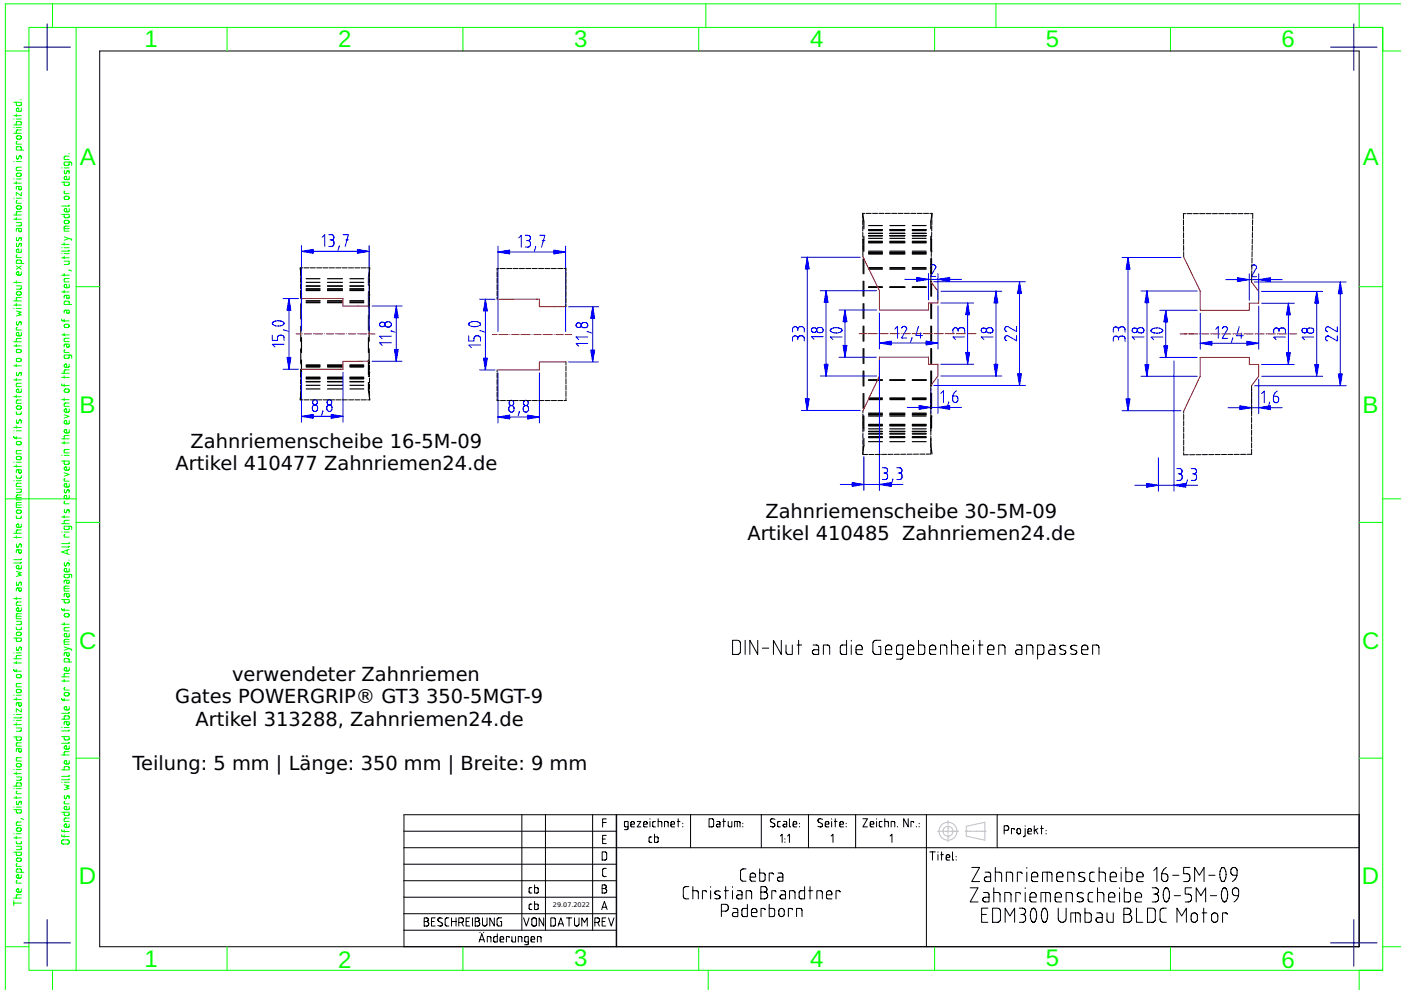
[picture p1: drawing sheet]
<svg xmlns="http://www.w3.org/2000/svg" width="297mm" height="210mm" viewBox="0 0 297 210" stroke-linecap="round" stroke-linejoin="round" font-family="sans-serif">
<defs><g id="words">
<g font-size="5.1" fill="#0f0">
<text x="30.7" y="10.1">1</text>
<text x="71.7" y="10.1">2</text>
<text x="121.7" y="10.1">3</text>
<text x="171.8" y="10.1">4</text>
<text x="221.7" y="10.1">5</text>
<text x="271.7" y="10.1">6</text>
<text x="16.9" y="35">A</text>
<text x="289" y="35">A</text>
<text x="16.9" y="87.5">B</text>
<text x="288.9" y="87.5">B</text>
<text x="16.8" y="137.5">C</text>
<text x="288.8" y="137.5">C</text>
<text x="16.7" y="187.5">D</text>
<text x="288.7" y="187.5">D</text>
<text x="30.7" y="205">1</text>
<text x="71.7" y="205.2">2</text>
<text x="121.7" y="204.8">3</text>
<text x="171.8" y="205">4</text>
<text x="221.7" y="204.8">5</text>
<text x="271.7" y="205.1">6</text>
</g>
<g font-size="4.1">
<text x="40.4" y="95">Zahnriemenscheibe 16-5M-09</text>
<text x="37.2" y="99.7">Artikel 410477 Zahnriemen24.de</text>
<text x="162.3" y="109.9">Zahnriemenscheibe 30-5M-09</text>
<text x="158.5" y="114.6">Artikel 410485 Zahnriemen24.de</text>
<text x="37.2" y="149.1">Gates POWERGRIP® GT3</text>
<text x="49.2" y="144.4">verwendeter Zahnriemen</text>
<text x="90.4" y="149.1">350-5MGT-9</text>
<text x="41.4" y="153.8">Artikel 313288, Zahnriemen24.de</text>
<text x="28.1" y="163.2">Teilung: 5 mm | Länge: 350 mm | Breite: 9 mm</text>
</g>
<text font-size="1.4" x="117.2" y="192.2">29.07.2022</text>
</g></defs>
<g fill="none" stroke="#000" stroke-width=".25">
<path d="M63.6 56.8l.3 2v1.7M64.9 59.9h2.9M64.9 59.1h2.9M69.4 59.9h3.2M69.4 59.1h3.2M74.2 59.9h2.9M74.2 59.1h2.9M78.4 56.8l-.3 2v1.7M183 54.9v3.1M183 59.6v3.2M183.2 50.7h-.2v2.6M184.2 48.7h2.9"/>
<path d="M184.2 49.5h2.9M184.2 47.8h2.9M184.2 48.9h2.9M184.2 49.9h2.9M184.2 50h2.9M184.2 51.3h2.9M184.2 51.2h2.9M184.2 51.4h2.9M184.2 51.5h2.9M184.2 50.5h2.9M184.2 53.5h2.9M184.2 53.7h2.9"/>
<path d="M184.2 53.6h2.9M184.2 53.9h2.9M184.2 53.3h2.9M184.2 57h2.9M184.2 57.1h2.9M184.2 56.7h2.9M188.7 48.7h3.1M188.7 49.5h3.1M188.7 47.8h3.1M188.7 48.9h3.1M188.7 49.9h3.1M188.7 50h3.1"/>
<path d="M188.7 51.3h3.1M188.7 51.2h3.1M188.7 51.4h3.1M188.7 51.5h3.1M188.7 50.5h3.1M188.7 53.5h3.1M188.7 53.7h3.1M188.7 53.6h3.1M188.7 53.9h3.1M188.7 53.3h3.1M188.7 57h3.1M188.7 57.1h3.1"/>
<path d="M188.7 56.7h3.1M193.4 48.7h3M193.4 49.5h3M193.4 47.8h3M193.4 48.9h3M193.4 49.9h3M193.4 50h3M193.4 51.3h3M193.4 51.2h3M193.4 51.4h3M193.4 51.5h3M193.4 50.5h3"/>
<path d="M193.4 53.5h3M193.4 53.7h3M193.4 53.6h3M193.4 53.9h3M193.4 53.3h3M193.4 57h3M193.4 57.1h3M193.4 56.7h3M197.4 50.7h.1v2.6M197.5 53.2h.1M197.5 54.9v3.1M197.5 59.6v3.2"/>
<path d="M63.8 78.7v1.1h.1M63.8 64.4v3.2M63.8 69.2v3.2M63.8 74v3.1M63.9 61.8h-.1v1.1M63.9 62.1v3.1M63.9 66.8v3.2M63.9 71.6v3.2M63.9 76.3v3.2M64.9 60.6h2.9M64.9 61.3h2.9M64.9 80h2.9"/>
<path d="M64.9 61.5h2.9M64.9 61.6h2.9M64.9 60.7h2.9M64.9 77.5h2.9M64.9 77.8h2.9M64.9 77.4h2.9M64.9 64.1h2.9M64.9 63.8h2.9M64.9 64.2h2.9M69.4 60.6h3.2M69.4 61.3h3.2M69.4 80h3.2"/>
<path d="M69.4 61.5h3.2M69.4 61.6h3.2M69.4 60.7h3.2M69.4 77.5h3.2M69.4 77.8h3.2M69.4 77.4h3.2M69.4 64.1h3.2M69.4 63.8h3.2M69.4 64.2h3.2M74.2 60.6h2.9M74.2 61.3h2.9M74.2 80h2.9"/>
<path d="M74.2 61.5h2.9M74.2 61.6h2.9M74.2 60.7h2.9M74.2 77.5h2.9M74.2 77.8h2.9M74.2 77.4h2.9M74.2 64.1h2.9M74.2 63.8h2.9M74.2 64.2h2.9M78.1 61.8h.2v1.1M78.1 62.1v3.1M78.1 66.8v3.2"/>
<path d="M78.1 71.6v3.2M78.1 76.3v3.2M78.3 79h.1M78.3 62.5h.1M78.3 78.7v1.1h-.2M78.3 64.4v3.2M78.3 69.2v3.2M78.3 74v3.1M183 64.4v3.2M183 69.1v3.2M183 73.9v3.2M183 78.7v3.1"/>
<path d="M184.2 60.9h2.9M184.2 60.8h2.9M188.7 60.9h3.1M188.7 60.8h3.1M193.4 60.9h3M193.4 60.8h3M197.5 64.4v3.2M197.5 69.1v3.2M197.5 73.9v3.2M197.5 78.7v3.1M63.9 81.1v1.7l-.3 2M64.9 81.7h2.9"/>
<path d="M64.9 81h2.9M64.9 82.5h2.9M64.9 80.3h2.9M64.9 80.1h2.9M64.9 80.9h2.9M69.4 81.7h3.2M69.4 81h3.2M69.4 82.5h3.2M69.4 80.3h3.2M69.4 80.1h3.2M69.4 80.9h3.2M74.2 81.7h2.9"/>
<path d="M74.2 81h2.9M74.2 82.5h2.9M74.2 80.3h2.9M74.2 80.1h2.9M74.2 80.9h2.9M78.1 81.1v1.7l.3 2M183 88.2v2.5h.2M183 83.4v3.2M184.2 92.8h2.9M184.2 92h2.9M184.2 93.6h2.9M184.2 92.6h2.9"/>
<path d="M184.2 91.5h2.9M184.2 90.2h2.9M184.2 90.3h2.9M184.2 90.1h2.9M184.2 90h2.9M184.2 90.9h2.9M184.2 88h2.9M184.2 87.8h2.9M184.2 87.9h2.9M184.2 87.6h2.9M184.2 88.2h2.9M184.2 84.5h2.9"/>
<path d="M184.2 84.4h2.9M184.2 84.7h2.9M184.2 80.6h2.9M188.7 92.8h3.1M188.7 92h3.1M188.7 93.6h3.1M188.7 92.6h3.1M188.7 91.5h3.1M188.7 90.2h3.1M188.7 90.3h3.1M188.7 90.1h3.1M188.7 90h3.1"/>
<path d="M188.7 90.9h3.1M188.7 88h3.1M188.7 87.8h3.1M188.7 87.9h3.1M188.7 87.6h3.1M188.7 88.2h3.1M188.7 84.5h3.1M188.7 84.4h3.1M188.7 84.7h3.1M188.7 80.6h3.1M193.4 92.8h3M193.4 92h3"/>
<path d="M193.4 93.6h3M193.4 92.6h3M193.4 91.5h3M193.4 90.2h3M193.4 90.3h3M193.4 90.1h3M193.4 90h3M193.4 90.9h3M193.4 88h3M193.4 87.8h3M193.4 87.9h3M193.4 87.6h3"/>
<path d="M193.4 88.2h3M193.4 84.5h3M193.4 84.4h3M193.4 84.7h3M193.4 80.6h3M197.5 83.4v3.2M197.6 88.2l-.1 2.5h-.1"/>
</g>
<g fill="none" stroke="#f00" stroke-width=".21">
<path d="M62.8 70.8h.9M63.9 78.3h8.3M64.1 70.8h.1M64.5 70.8h1.6M66.5 70.8h.1M66.9 70.8h1.5M68.8 70.8h.1M69.2 70.8h1.6M71.1 70.8h.1M71.5 70.8h1.6M72.2 63.3h-8.3M72.7 63.3v1.6h5.6"/>
<path d="M73.5 70.8h.1M73.9 70.8h1.5M75.8 70.8h.1M76.2 70.8h1.6M78.2 70.8h.1M78.3 76.6h-5.6v1.7M78.6 70.8h.9M104.4 70.9h1M105.6 78.4h8.3M105.8 70.9h.1M106.2 70.9h1.5M108.1 70.9h.1"/>
<path d="M108.5 70.9h1.6M110.5 70.9h.1M110.8 70.9h1.6M112.8 70.9h.1M113.2 70.9h1.5M113.9 63.4h-8.3M114.4 63.4v1.6h5.5M115.1 70.9h.1M115.5 70.9h1.6M117.5 70.9h.1M117.9 70.9h1.5M119.8 70.9h.1"/>
<path d="M119.9 76.7h-5.5v1.7M120.2 70.9h1"/>
</g>
<g fill="none" stroke="#0f0" stroke-width=".21">
<path d="M6.1 10.8v189.9M11.1 .8v5h-5v5h-5M11.1 5.8h282.1v194.9M16.1 5.8v199.9M48.1 5.8v5M98.1 5.8v5M148.2 5.8v5M149.7 .8v5M198.2 5.8v5M211.2 .8v5M248.2 5.8v5M288.2 .8v5h5v5h3.9"/>
<path d="M297.1 .8h-296v209.2M2.9 26.5h1.6v-.6l-.2-.1h-.7l-.1 .7M2.9 21.7h1.6v.6l-.2 .1h-.7l-.1-.7M2.9 38.8h1.6M2.9 37.9h.1M2.9 34.3h.1M2.9 28.3h1.6M2.9 27h.1M2.9 25.2h.1M2.9 24.5h1.6M3.5 24.2v.5M3.5 38.5v.5"/>
<path d="M3.5 37.9h1M3.5 34.3h1M3.5 27h1M3.5 25.2h1M3.5 33.6h.1M3.5 33.6l.2 .1 .2-.1M3.6 33l-.1 .6M3.6 36.8l.7-.1 .2 .5-.3 .2h-.5l-.2-.3zM3.6 28.9l.7-.1 .2 .5-.3 .2h-.5l-.2-.3zM3.6 30l-.1 .2v.4h1M3.9 33.6h.1M4 39.5v.7h.5v-.7h-.8l-.2 .2v.5"/>
<path d="M4.4 21.2h.1M4.5 33.2l-.3-.1-.3 .5M4.5 33.2h.1M4.5 33.2l-.1 .5M4.5 35.5h-.8l-.2 .2v.5h1M4.5 31.8l-.1-.7h-.7l-.2 .1v.6h1.6M4.5 27.5l-.9 .1-.1 .7M4.5 22.9v.5l-.2 .2h-.7l-.1-.5 .5-.2v.7M13.1 38.6h1.6l-.1 .6-.2 .1h-.7l-.1-.7M13.1 35.6h.1M13.6 35.6h1.1M13.7 36.7h.1"/>
<path d="M13.7 36.1v.6M14.2 36.3l-.2 .5-.3-.1M14.2 36.3l.2-.2 .2 .2M14.2 36.3h.1M14.6 32.6h.1M14.6 36.3h.1M14.6 36.3v.5M14.7 37.4v.5l-.3 .2-.7-.1v-.5l.4-.1v.7M14.7 34.4l-.2 .6-.7 .1-.2-.2v-.5h1.4l.2 .1v.6M14.7 33.1h-.9l-.2 .3v.4h1.1M2.9 59.9h1.6M2.9 46.5h1.6"/>
<path d="M2.9 45.6h1.6M2.9 42h.1M3.5 47.2h1l-.1 .7h-.9M3.5 46.1v.6M3.5 59.5v.6M3.5 56.4l1 .7M3.5 42h1M3.5 52.1h.1M3.5 50.9h.1M3.5 52.1l.2 .2 .2-.1M3.6 51.6l-.1 .5M3.6 50.3l-.1 .6"/>
<path d="M3.6 43.7h.7l.2 .4-.3 .2h-.5l-.2-.2zM3.6 54.1l-.1 .1v.4h1M3.6 42.6l-.1 .1v.4h1M3.9 52.2h.1M4 48.4v.6h.5v-.6h-.8l-.2 .2v.5M4.1 50.5l-.3 .5-.3-.1M4.1 51.7l-.2 .4M4.1 51.7l.2-.1 .2 .1M4.1 51.7h.1M4.1 50.5l.2-.1 .2 .1M4.1 50.5h.1M4.5 51.7h.1"/>
<path d="M4.5 50.5h.1M4.5 51.7l-.1 .6M4.5 50.5l-.1 .5M4.5 57.6v.5l-.2 .2h-.7l-.1-.5 .5-.2v.7M4.5 55.8l-.1-.6-.7-.1-.2 .2v.5h1.6M4.5 52.8v.5l-.2 .2h-.7l-.1-.5 .5-.2v.7M4.5 44.9h-.9l-.1 .7M4.5 40.8v.7l-1-.7v.7M4.5 56.4l-1 .7M13.1 45.5h1.6l-.1 .5-.2 .2-.7-.1-.1-.6M13.1 58.3h1.6M13.1 54.7h1.6"/>
<path d="M13.1 53.8h.1M13.1 52.5h.1M13.1 51.8h1.6M13.6 55.4h1.1l-.1 .6-1 .1M13.6 51.5v.5M13.6 54.3v.5M13.6 58v.5M13.6 53.8h1.1M13.6 52.5h1.1M13.6 50.2l1.5 .5M13.6 48.5h1.1M13.7 46.8l.8-.1 .1 .5-.2 .2h-.6l-.2-.3z"/>
<path d="M13.7 41.7l.8-.1 .1 .5-.2 .2h-.6l-.2-.3zM13.8 40.5l-.2 .2v.4h1.1M14.6 57.3l.6 .2M14.7 59.1h-.9l-.2 .2v.5h1.1M14.7 53.1l-.2 .1h-1.4M14.7 48h-.9l-.2 .2v.8h1.1M14.7 44.2v.5l-.3 .2-.7-.1v-.5l.4-.1v.7M14.7 43.5l-.2 .2h-1.4M14.7 50.6l-1.1 .3M15.1 50.7h.1M15.1 50.7l.1 .2M2.9 77.6h1.6"/>
<path d="M2.9 73.4h1.6M2.9 72.5h1.6M2.9 65.4h.1M2.9 64.7h1.6M2.9 63.8h1.6M3.5 65.9l1 .3-.7 .3 .7 .2-1 .3M3.5 60.6h1l-.1 .7h-.9M3.5 64.3v.6M3.5 73v.5M3.5 77.2v.5M3.5 65.4h1M3.5 79.5h.1"/>
<path d="M3.5 68.7h.1M3.5 79.5l.2 .1 .2-.1M3.6 78.9l-.1 .6M3.6 68.2l-.1 .5M3.6 76.1l.7-.1 .2 .5-.3 .2h-.5l-.2-.3zM3.6 74.2l.7-.1 .2 .5-.3 .2-.5-.1-.2-.2zM3.6 61.9h.7l.2 .4-.3 .2h-.5l-.2-.2zM3.6 69.4l-.1 .2v.4h1M3.9 79.5h.1M4.1 68.3l-.3 .6-.3-.2M4.1 79.1l-.2 .4M4.1 79.1l.2-.1 .2 .1"/>
<path d="M4.1 79.1h.1M4.1 68.3l.2-.1 .2 .2M4.1 68.3h.1M4.5 79.1h.1M4.5 68.4h.1M4.5 79.1l-.1 .6M4.5 68.4l-.1 .5M4.5 71.8h-.9l-.1 .7M4.5 70.5v.5l-.2 .2-.7-.1-.1-.5 .5-.1v.7M4.5 63.1h-.9l-.1 .7M13.1 67.7l.2 .3h1.4M13.1 79.1h1.6"/>
<path d="M13.1 71h1.6M13.1 61.9h1.6M13.6 61.5v.6M13.6 67.7v.5M13.6 70.7v.5M13.6 79.7v.5M13.7 68.8h.8l.1 .4-.2 .2h-.6l-.2-.2zM13.8 74.2l-.2 .1v.4h1.1M14.1 73l.1 .6h.4l.1-.6h-.8l-.3 .1v.5M14.1 65.8l.1 .6h.4l.1-.6h-.8l-.3 .1v.5M14.1 62.6l.1 .6h.4l.1-.6h-.8l-.3 .2v.4M14.7 78.4l-1 .1-.1 .6"/>
<path d="M14.7 77.2v.5l-.3 .2-.7-.1v-.5l.4-.1v.7M14.7 75.3l-.2 .7h-.7l-.2-.2v-.5h1.4l.2 .2v.5M14.7 71.7h-.9l-.2 .3v.4h1.1M14.7 64.6l-.2-.7h-.7l-.2 .1v.6h1.6M14.7 60.3v.5l-.3 .2-.7-.1v-.5l.4-.1v.7M16.2 60.8h4.9M288.2 60.8h4.9M2.9 92.5l.2 .4h1.4M2.9 98.9h1.6M2.9 98h.1M2.9 91.3h.1M2.9 90.6h1.6"/>
<path d="M2.9 84.1h1.6M2.9 80.5h1.6M3.5 87.3v.4l.2 .1h.7l.1-.5M3.5 80.2v.5M3.5 83.7v.6M3.5 90.3v.5M3.5 92.5v.6M3.5 98.5v.6M3.5 98h1M3.5 91.3h1M3.5 89.6h.1M3.6 89l-.1 .6"/>
<path d="M3.6 96.9l.7-.1 .2 .5-.3 .2-.5-.1-.2-.2zM3.6 93.7l.7-.1 .2 .5-.3 .2h-.5l-.2-.3zM3.6 86.2l.7-.1 .2 .4-.3 .3-.5-.1-.2-.2zM4 99.6v.6h.5v-.6h-.8l-.2 .2v.4M4.1 89.2l-.3 .5-.3-.1M4.1 89.2l.2-.2 .2 .2M4.1 89.2h.1M4.5 89.2h.1M4.5 89.2l-.1 .5M4.5 95.5h-.8l-.2 .3v.4h1M4.5 84.8h-.8l-.2 .3v.4h1M4.5 82.5v.5l-.2 .2-.7-.1-.1-.5 .5-.1v.7"/>
<path d="M4.5 81.3h-.8l-.2 .2v.5h1M13.1 97.8h1.6l-.1 .5-.2 .2-.7-.1-.1-.6M13.1 81.4l.2 .4h1.4M13.1 96.6h.1M13.1 93.9h1.6M13.1 93h1.6M13.1 84.7h1.6M13.1 80h1.6M13.6 87.9l1.1 .4-1.1 .3M13.6 81.4v.5M13.6 84.4v.5M13.6 93.6v.5"/>
<path d="M13.6 96.6h1.1M13.7 82.6l.8-.1 .1 .5-.2 .2h-.6l-.2-.3zM14.7 99v.5l-.3 .2-.7-.1v-.5l.4-.1v.7M14.7 95.3h-.9l-.2 .3v.4h1.1M14.7 92.3l-1 .1-.1 .6M14.7 91.1v.5l-.3 .2-.7-.1v-.5l.4-.1v.7M14.7 89.2v.5l-.3 .2-.7-.1v-.5l.4-.1v.7M14.7 86.7v.5l-.3 .2-.7-.1v-.5l.4-.1v.7M14.7 85.4l-.9 .1-.2 .2v.5h1.1M1.1 105.8h15M2.9 114h1.6M2.9 113.1h1.6"/>
<path d="M2.9 101.9h.1M3.5 109.4v.4l.2 .1h.7l.1-.5M3.5 103.7h1l-.1 .7h-.9M3.5 100.8v.4l.2 .2 .7-.1 .1-.5M3.5 113.6v.5M3.5 107.1h1M3.5 105.5h1M3.5 101.9h1M3.5 115.9h.1M3.5 115.9l.2 .1 .2-.1M3.6 115.3l-.1 .6M3.6 108.2h.7l.2 .4-.3 .2h-.5l-.2-.2z"/>
<path d="M3.9 115.9h.1M4 116.6v.6h.5v-.6h-.8l-.2 .1v.5M4.5 115.5l-.3-.1-.3 .5M4.5 115.5h.1M4.5 115.5l-.1 .5M4.5 119.9v.5l-.2 .2-.7-.1-.1-.5 .5-.1v.7M4.5 119.2l-.1 .2h-1.5M4.5 118.5l-.1 .2h-1.5M4.5 112.4h-.9l-.1 .7M4.5 111.1v.5l-.2 .2-.7-.1-.1-.5 .5-.1v.7M4.5 106.5h-.8l-.2 .3v.8h1M4.5 104.9h-.8l-.2 .3v.8h1"/>
<path d="M4.5 102.4l-.8 .1-.2 .2v.5h1M13.1 112.8h.1M13.1 111h1.6M13.1 109.6h1.6M13.6 100.2l1.1 .4-1.1 .3M13.6 109.3v.5M13.6 112.8h1.1M13.7 119.8h.1M13.7 108.6h.1M13.7 104.3h.1M13.7 104.3l.1 .2 .3-.1M13.7 119.3v.5"/>
<path d="M13.7 108v.6M13.7 103.8v.5M13.8 113.3l-.2 .2v.4h1.1M13.8 106.3l-.2 .1v.4h1.1M13.8 101.5l-.2 .1v.4h1.1M14.1 104.4h.1M14.2 116.6v.8M14.2 119.4l-.2 .6-.3-.2M14.2 103.9l-.1 .5M14.2 119.4l.2-.1 .2 .2M14.2 119.4h.1M14.2 103.9l.2-.1 .2 .2"/>
<path d="M14.2 103.9h.1M14.6 118.8h.1M14.6 108.2l-.3-.2-.3 .7-.3-.1M14.6 119.5h.1M14.6 108.2h.1M14.6 104h.1M14.6 119.5v.5M14.6 108.2v.5M14.6 104v.5M14.7 116.5l-1.6 .5 1.6 .6M14.7 115.8l-.2 .2h-1.4M14.7 115.1l-.2 .2h-1.4"/>
<path d="M14.7 111.6l-.2 .6-.7 .1-.2-.2v-.5h1.4l.2 .2v.5M14.7 110.3l-1 .1-.1 .6M14.7 105v.6l-.3 .1h-.7v-.5l.4-.2v.7M14.7 102.5v.6l-.3 .2-.7-.1v-.5l.4-.2v.8M16.2 110.8h4.9M288.2 110.8h4.9M293.2 105.8h3.9M2.9 135.3h1.6v.5l-.2 .2h-.7l-.1-.7M2.9 139.7h1.6M2.9 138.4h.1M2.9 126.9h1.6M3.5 133v.4l.2 .1h.7l.1-.5"/>
<path d="M3.5 131.7h1l-.1 .7h-.9M3.5 121.2l1 .2-.7 .3 .7 .3-1 .2M3.5 126.6v.5M3.5 138.4h1M3.5 130.7h1M3.5 137.7h.1M3.5 124h.1M3.5 137.7l.2 .2 .2-.1M3.5 124l.2 .1 .2-.1M3.6 137.2l-.1 .5M3.6 123.4l-.1 .6M3.6 134.1h.7l.2 .4-.3 .2h-.5l-.2-.2z"/>
<path d="M3.9 137.8h.1M3.9 124h.1M4 124.7v.6h.5v-.6h-.8l-.2 .1v.5M4.1 137.3l-.2 .5M4.1 123.6l-.2 .4M4.1 137.3l.2-.1 .2 .1M4.1 137.3h.1M4.1 123.5l.2-.1 .2 .2M4.1 123.5h.1M4.5 137.3h.1M4.5 123.6h.1M4.5 137.3l-.1 .6"/>
<path d="M4.5 123.6l-.1 .5M4.5 139h-.9l-.1 .7M4.5 130.1h-.8l-.2 .3v.8h1M4.5 128.9v.5l-.2 .2-.7-.1-.1-.5 .5-.1v.7M4.5 127.6h-.8l-.2 .3v.4h1M13.1 129l.2 .4h1.4M13.1 127.1h1.6l-.1 .6-.2 .1h-.7l-.1-.7M13.1 132.4h1.6M13.6 129v.6M13.6 132v.5M13.6 137.2l1.5 .4M13.6 136.1h1.1"/>
<path d="M13.6 124.8h1.1M13.7 130.2l.8-.1 .1 .5-.2 .2h-.6l-.2-.3zM14.1 138.4l.1 .6h.4l.1-.6h-.8l-.3 .2v.4M14.1 125.9l.1 .6h.4l.1-.6h-.8l-.3 .1v.5M14.1 123l.1 .6h.4l.1-.6h-.8l-.3 .2v.5M14.7 135.6h-.9l-.2 .2v.8h1.1M14.7 134.3v.5l-.3 .2-.7-.1v-.5l.4-.1v.7M14.7 133.1h-.9l-.2 .2v.5h1.1M14.7 124.3h-.9l-.2 .2v.8h1.1M14.7 121.8l-.2 .7h-.7l-.2-.1v-.6h1.4l.2 .2v.5M14.7 120.5v.6l-.3 .2-.7-.1v-.5l.4-.2v.8M14.7 137.5l-1.1 .4"/>
<path d="M15.1 137.7h.1M15.1 137.7l.1 .2M2.9 156.2h1.6v.6l-.2 .2-.7-.1-.1-.7M2.9 141.9l.2 .4h1.4M2.9 153.6h1.6M2.9 152.7h.1M2.9 151.5h.1M2.9 148.3h1.6M2.9 147.4h.1M2.9 140.6h1.6M3.5 154.3h1l-.1 .7h-.9M3.5 140.2v.5"/>
<path d="M3.5 141.9v.6M3.5 147.9v.6M3.5 153.3v.5M3.5 152.7h1M3.5 151.5h1M3.5 147.4h1M3.6 146.3l.7-.1 .2 .5-.3 .2-.5-.1-.2-.2zM3.6 143.1l.7-.1 .2 .5-.3 .2h-.5l-.2-.3zM4 158.7v.6h.5v-.6h-.8l-.2 .2v.5M4 149v.6h.5v-.6h-.8l-.2 .2v.4M4.5 157.5h-.8l-.2 .3v.4h1M4.5 152l-.1 .2h-1.5"/>
<path d="M4.5 150.2v.8l-1-.8v.8M4.5 144.9h-.8l-.2 .3v.4h1M13.1 156.2h1.6l-.1 .5-.2 .2-.7-.1-.1-.6M13.1 152.5h1.6l-.1-.6-.2-.1h-.7l-.1 .7M13.1 148.1l.2 .3h1.4M13.1 154.3h.1M13.1 144.4h1.6M13.1 143.5h1.6M13.6 144v.6M13.6 148.1v.5M13.6 154.3h1.1M13.7 146.9h.8l.1 .4-.2 .2h-.6l-.2-.2z"/>
<path d="M13.8 145.8l-.2 .1v.4h1.1M14.1 153l.1 .6h.4l.1-.6h-.8l-.3 .2v.4M14.7 159.4h-1l-.1 .7M14.7 158.1v.5l-.3 .2h-.7v-.5l.4-.2v.7M14.7 157.4l-.2 .2h-1.4M14.7 154.8l-.2 .2h-1.4M14.7 151.1l-.2 .1h-1.4M14.7 149.8v.5l-.3 .2-.7-.1v-.5l.4-.1v.7M14.7 142.8h-1l-.1 .7M14.7 141.6v.5l-.3 .2-.7-.1v-.5l.4-.1v.7M14.7 140.4l-.2-.7-.7-.1-.2 .2v.6h1.6M2.9 171.7h1.6v.5l-.2 .2-.7-.1-.1-.6"/>
<path d="M2.9 166.7h1.6v-.6l-.2-.1h-.7l-.1 .7M2.9 177.7h1.6M2.9 176.8h.1M2.9 171.1h.1M2.9 169.2h1.6M2.9 167.2h.1M2.9 164h1.6M2.9 163.1h.1M3.5 179.4h1l-.1 .7h-.9M3.5 178.4v.4l.2 .1h.7l.1-.5M3.5 164.7h1l-.1 .7h-.9M3.5 163.7v.5"/>
<path d="M3.5 168.8v.6M3.5 177.3v.5M3.5 176.8h1M3.5 171.1h1M3.5 167.2h1M3.5 163.1h1M3.6 169.9l-.1 .6 .2 .1 .2-.1M3.6 175.6h.7l.2 .4-.3 .2h-.5l-.2-.2zM3.6 162l.7-.1 .2 .5-.3 .2h-.5l-.2-.3zM3.6 167.8l-.1 .1v.4h1M3.9 170.5h.1M4.1 170l-.2 .5"/>
<path d="M4.1 170l.2-.1 .2 .1M4.1 170h.1M4.4 173.6l.7 .2M4.5 170h.1M4.5 170l-.1 .6M4.5 174.3h-.8l-.2 .3v.4h1M4.5 160.6l-.8 .1-.2 .2v.5h1M13.1 177l.2 .4h1.4M13.1 175.9l.2 .4h1.4M13.1 172.2h1.6l-.1 .6-.2 .1h-.7l-.1-.7M13.1 163.2h1.6l-.1-.5-.2-.2-.7 .1-.1 .6M13.1 165.9h.1"/>
<path d="M13.1 160.1h1.6M13.2 178.2l1.3-.1 .2 .2-.1 .4-.3 .3-1-.1-.2-.2zM13.6 166.4l1.1 .3-.7 .2 .7 .3-1.1 .3M13.6 175.9v.6M13.6 177v.5M13.6 165.9h1.1M13.7 169.2h.1M13.7 169.2l.1 .2 .3-.2M13.7 168.7v.5M13.8 169.9l-.2 .1v.4h1.1M14.1 169.2h.1M14.6 168.8l-.3-.1-.2 .5"/>
<path d="M14.6 168.8h.1M14.6 168.8v.6M14.7 174.7v.5l-.3 .2-.7-.1v-.5l.4-.1v.7M14.7 173.5h-.9l-.2 .2v.5h1.1M14.7 171v.5l-.3 .2-.7-.1v-.5l.4-.1v.7M14.7 165.1l-.2 .2h-1.4M14.7 164.4l-.2 .2h-1.4M14.7 161.3v.5l-.3 .2-.7-.1v-.5l.4-.1v.7M16.2 160.7h4.9M288.2 160.7h4.9M2.9 180.7h1.6v.6l-.2 .1h-.7l-.1-.7M2.9 190.9v1.1"/>
<path d="M2.9 191.5h1.6M2.9 190.4h1.6M3.6 182h.7l.2 .4-.3 .2h-.5l-.2-.3zM3.6 186.7l-.1 .1v.5h1M3.6 183.2l-.1 .1v.4h1M4.5 189.7h-.9l-.1 .7M4.5 188.5v.5l-.2 .2-.7-.1-.1-.5 .5-.1v.7M4.5 185.5v.5l-.2 .2-.7-.1-.1-.5 .5-.1v.7M4.5 184.9l-.1-.6-.7-.1-.2 .2v.5h1.6M1.1 200.7h5M6.1 200.7v5h5v4.3M11.1 205.7h282.1"/>
<path d="M48.1 200.7v5M98.1 200.7v5M148.2 200.7v5M150.2 205.7v4.3M198.2 200.7v5M248.2 200.7v5M297.1 200.7h-3.9v5h-5v4.3"/>
</g>
<g fill="none" stroke="#000" stroke-width=".21">
<path d="M21.1 10.8h267.1v189.9h-267.1zM85.6 179.7h45M85.6 176.2h45M110.6 172.7v24.5M115.6 172.7v24.5M125.6 172.7v24.5M127.8 177.9h.5M127.8 174.4h.7M128.5 177.1h-.7v1.8h.7M128.5 173.6h-.7v1.8M130.7 179.7h157.5M133.2 175.3l-.8-.1v-.8l.1-.2h.7v1.4l-.2 .3h-.6"/>
<path d="M133.7 174.7h.8l-.1-.4-.3-.1-.3 .1-.1 .8 .3 .2h.5M135.1 174.2h.8l-.8 1.1h.8M136.5 174.7h.7l-.1-.4-.3-.1-.3 .1v.8l.2 .2h.5M137.8 173.6v.1M137.8 174.2v1.1M138.2 177.4l-.4 .1-.2 .2 .1 .8 .5 .1M138.8 176.9v1.7h.6l.1-.3v-.7l-.7-.2M139 174.2h-.5l-.1 .3v.7l.6 .1M139.5 174.2l.8 .1v1M139.5 173.6v1.7M140.9 175.3v-1.1l.7 .1 .1 1M142.2 174.7h.8l-.1-.4-.3-.1-.3 .1-.1 .8 .3 .2h.5"/>
<path d="M143.6 174.2h.6M143.8 173.6v1.7M144.8 174.6h.1M144.8 175.2v.1M146.4 172.7v7M150.3 173.6h.7l.3 .2v1.2l-.2 .3h-.8zM152 174.2h.5l.2 .3v.8h-.7v-.5l.7-.1M153.2 174.2h.6M153.4 173.6v1.7M154.4 174.2v.9l.3 .2h.5v-1.1M155.7 175.3v-1.1l1.1 .1 .1 1M156.3 174.2v1.1"/>
<path d="M157.5 174.6h.1M157.5 175.2v.1M161.4 172.7v7M164.3 173.7l-.6-.1-.3 .2v.4l.8 .4 .1 .3-.3 .4-.7-.1M165.4 177.3l.4-.4v1.7M165.4 174.2h-.4l-.1 .3v.7l.5 .1M166.1 174.2h.5l.2 .3v.8h-.7v-.5l.7-.1M166.4 177.8v.1M166.4 178.5v.1M167 177.3l.4-.4v1.7M167.4 173.6v1.6l.2 .1M168.2 174.7h.7l-.1-.4-.3-.1-.3 .1v.8l.2 .2h.5"/>
<path d="M169.5 174.6h.1M169.5 175.2v.1M171.4 172.7v7M174.4 173.7l-.6-.1-.3 .2v.4l.8 .4 .1 .3-.3 .4-.7-.1M175 174.7h.7l-.1-.4-.3-.1-.2 .1-.1 .8 .2 .2h.5M176.2 177.3l.4-.4v1.7M176.3 173.6v.1M176.3 174.2v1.1M176.9 174.2h.6M177.1 173.6v1.7M178.1 174.7h.7l-.1-.4-.3-.1-.3 .1v.8l.2 .2h.5M179.4 174.6h.1"/>
<path d="M179.4 175.2v.1M181.4 172.7v7M183 173.6h.9l-.9 1.7h.9M184.5 174.7h.8l-.2-.4-.3-.1-.2 .1-.1 .8 .2 .2h.6M185.8 173.6v.1M185.8 174.2v1.1M187 174.2h-.4l-.2 .3 .1 .7 .5 .1M187.6 174.2l.7 .1 .1 1M187.6 173.6v1.7M188.7 177.3l.4-.4v1.7M188.9 175.3v-1.1l.8 .1v1M190.3 175.2v.1"/>
<path d="M192.6 173.6v1.7l-1-1.7v1.7M193.7 174.4l-.1-.2h-.5v1.1M194.3 175.2v.1M194.9 174.6h.1M194.9 175.2v.1M196.4 172.7v28M211.4 172.7v7M212.9 176l.9-.1 .1-.2-.1-.5-.9-.1v1.7M215 175.9l-.1-.2h-.4v1.1M215.7 175.8l.4-.1 .3 .2v.6l-.3 .3h-.3l-.2-.2zM217.3 175.7v1.5l-.3 .2M217.3 175.1v.1"/>
<path d="M217.9 176.2h.8l-.1-.5h-.3l-.3 .1-.1 .8 .2 .2h.6M219.3 175.1v1.7M219.5 176l.6 .8M220.1 175.7l-.8 .4M220.6 175.7h.6M220.8 175.1v1.7M221.8 176v.1M221.8 176.7v.1M288.2 172.7h-157.5v28M85.6 186.7h45M85.6 183.2h45M85.6 193.7h45"/>
<path d="M85.6 197.2h45M85.6 190.2h45M89.9 194.6h.6l.3 .3-.1 .3-.3 .2 .5 .4-.1 .3-.2 .2h-.7zM89.9 195.4h.5M91.5 195.4h.6M92.3 194.6h-.8v1.7h.8M93.8 194.8l-.6-.2-.3 .2v.4l.8 .5 .1 .3-.3 .3-.7-.1M95.2 194.6l-.6 .1-.2 .3v1.1l.3 .2h.5M95.7 195.4h1M95.7 194.6v1.7M96.7 194.6v1.7M97.3 195.6h.6"/>
<path d="M97.9 195.6l.3-.3v-.5l-.3-.2h-.6v1.7M97.9 195.6l.3 .7M98.8 195.4h.6M99.6 194.6h-.8v1.7h.8M100.2 194.6v1.7M100.8 194.6h.5l.3 .3v.3l-.3 .2 .4 .4v.3l-.3 .2h-.6zM100.8 195.4h.5M101.6 199.7l.6-1.7 .5 1.7M101.7 199.2h.9M101.8 197.7h.1M102.3 194.6v1.4l.5 .3 .4-.3 .1-1.4M102.5 197.7h.1"/>
<path d="M103.3 199.7v-1.1l.7 .1 .1 1M104.8 194.6v1.7l-1-1.7v1.7M105.4 198v1.7h-.6l-.1-.2v-.8l.7-.1M106 199.1h.8l-.1-.4-.3-.1-.3 .1-.1 .8 .2 .2h.6M106.4 194.6h-.7l-.3 .3v1.1l.2 .3h.8v-.9h-.3M108 198.8l-.2-.2h-.4v1.1M108.5 198.6v.9l.3 .2h.5v-1.1M109.9 199.7v-1.1l.7 .1 .1 1M111 194.6l.6 1.7 .6-1.7M112 199.7l-.7-.1-.1-.8 .2-.2h.6v1.4l-.2 .3h-.6M112.6 199.1h.8l-.2-.4-.3-.1-.2 .1-.1 .8 .2 .2h.6M112.8 191.7h-.5l-.1 .3v.7l.6 .2"/>
<path d="M112.9 194.7l.5-.1 .3 .3v1.1l-.2 .3h-.5l-.2-.2zM113.3 191.1v1.8l.7-.1 .1-.2v-.8l-.8-.1M113.9 199.7v-1.1l.8 .1v1M115.3 194.6v1.7l-1-1.7v1.7M116.8 194.6h.7l.2 .3v1.1l-.2 .3h-.7zM118.3 196.3l.6-1.7 .6 1.7M118.5 195.9h.8M120.1 194.6h1.1M120.6 194.6v1.7M121.8 194.6v1.4l.5 .3 .5-.3v-1.4M123.4 196.3v-1.7l.5 1 .6-1v1.7M126.1 195.6h.6"/>
<path d="M126.7 195.6l.4-.3-.1-.5-.2-.2h-.7v1.7M126.7 195.6l.4 .7M127.6 192.9l.5-1.8 .6 1.8M127.7 187.6h.6l.2 .3v.3l-.3 .2 .4 .4v.3l-.3 .2-.6 .1zM127.7 180.6h.7l.2 .3v1.1l-.2 .3-.7 .1zM127.7 188.4h.5M127.7 195.4h.5M127.7 192.4h.9M128.4 194.6h-.7v1.7h.7M128.5 184.1l-.5 .1-.2 .3v1.2l.2 .1 .5 .1M129 194.6l.6 1.7 .6-1.7M146 188h-.5a.58 .58 0 0 0-.6 .6v1.4a.58 .58 0 0 0 .6 .6h.5"/>
<path d="M146.9 188.9h.8l.3 .1 .1 1.6M146.9 188v2.6M149.8 189.1l-.2-.2h-.7v1.7M150.7 188v.1M150.7 188.9v1.7M151.5 190.5h.9M151.7 189.6h.1M151.8 189.6l.8 .4 .1 .3-.3 .2M151.8 188.9l-.2 .4 .1 .3M151.8 188.9h.1M151.8 188.9l.9 .1M152.4 190.5h.1"/>
<path d="M152.9 193.2h.9a.58 .58 0 0 0 .6-.6v-.3a.58 .58 0 0 0-.6-.6h-.9v2.6M153.6 188.9h.8M153.9 188v2.6M155.3 188v.1M155.3 188.9v1.7M155.4 192.6h.8l.2 .4v1.3l-1-.1-.1-.3 .1-.3 1-.1M156.3 188.9h.8l.2 .4v1.3l-1-.1-.1-.3 .1-.4 1-.1M158.2 184.2h-.6a.58 .58 0 0 0-.6 .6v1.5a.58 .58 0 0 0 .6 .5h.6M158.2 190.6v-1.7h.8l.3 .1 .1 1.6M158.5 191.7v2.6h-1l-.2-.3v-1.2l.3-.2h.9M159 186h1.2v-.3a.58 .58 0 0 0-.6-.6 .58 .58 0 0 0-.6 .6l.2 1 1 .1M159.3 193.5h1.2v-.3a.58 .58 0 0 0-.6-.6 .58 .58 0 0 0-.6 .6l.2 1 1 .1"/>
<path d="M161.1 184.2v2.6h.9l.2-.4v-1.1l-.3-.2h-.8M161.3 189.1h.8a.72 .72 0 0 1 .7 .8 .72 .72 0 0 1-.7 .7h-.8v-2.6h.7a.58 .58 0 0 1 .6 .6 .58 .58 0 0 1-.6 .5M162.2 192.9l-.2-.3h-.6v1.7M163.1 191.7v2.6h.9l.2-.3v-1.2l-.3-.2h-.8M164 185.4l-.2-.3h-.7v1.7M164.5 189.1l-.2-.2h-.7v1.7M165 185.1h.7l.3 .4v1.3l-1-.1-.2-.3 .2-.3 1-.1M165.3 192.8a.58 .58 0 0 1 .6-.2 .58 .58 0 0 1 .4 .6v.6a.58 .58 0 0 1-.6 .5 .58 .58 0 0 1-.6-.5v-.7zM165.5 188.9h.8l.2 .4v1.3l-1-.1-.1-.3 .1-.4 1-.1M167.4 190.6v-1.7h.8l.3 .1 .1 1.6M168 192.9l-.2-.3h-.7v1.7M168.9 194.3v-1.7h.8l.3 .2v1.5"/>
<path d="M170.6 188v2.6l-.9-.1-.3-.3 .1-1.1 .3-.2h.8M171.5 188.9h.8M171.7 188v2.6M173.2 190.6v-1.7h.8l.3 .1 .1 1.6M175.2 189.7h1.2v-.3a.58 .58 0 0 0-.6-.5 .58 .58 0 0 0-.6 .5l.2 1.1 1 .1M178.1 189.1l-.2-.2h-.6v1.7M197.1 180.6h1.2M197.7 180.6v1.8M198.9 180.6v.1M198.9 181.2v1.2M199.4 181.2h.6M199.6 180.6v1.8"/>
<path d="M200.6 181.8h.8l-.2-.5-.3-.1-.2 .1-.1 .8 .2 .2 .6 .1M202 180.6v1.6l.1 .2M202.7 181.6v.1M202.7 182.3v.1M85.6 200.7v-28h45v28"/>
</g>
<g fill="none" stroke="#c0c0c0" stroke-width=".21">
<path d="M198.8 176.2h.1M199.1 176.2h.1M199.2 176.2h.4M199.7 176.2h.1M199.9 176.2h.3M200.4 176.2h.1M200.5 176.2h.3M201 176.2h.1M201 177.5h.1M201 175.6h.1M201 174.3h.1M201 174v.2"/>
<path d="M201 174.5v.3M201 175h.1M201 175.1v.3M201 175.8v.3M201 176.4v.3M201 176.9h.1M201 177v.4M201 177.7v.3M201 178.1h.1M201 178.3v.2M201.2 176.2h.3M201.6 176.2h.1"/>
<path d="M201.8 176.2h.3M202.3 176.2h.1M202.4 176.2h.3M202.9 176.2h.1M203.1 176.2h.1M204.6 176.2h.2M204.9 175.2l3.9-.9v3.8l-3.9-.8zM204.9 176.2h.1M205.1 176.2h.3M205.6 176.2h.1M205.7 176.2h.3M206.2 176.2h.1"/>
<path d="M206.4 176.2h.3M206.8 176.2h.1M207 176.2h.3M207.5 176.2h.1M207.6 176.2h.4M208.1 176.2h.1M208.3 176.2h.3M208.7 176.2h.1M208.9 176.2h.2"/>
<circle cx="201" cy="176.2" r="1.04"/>
<circle cx="201" cy="176.2" r="1.9"/>
</g>
<path d="M63.9 53.3h14.4" fill="none" stroke="#00f" stroke-width=".21"/>
<path d="M75.8 52.9l2.5 .4-2.5 .4z" fill="#00f"/>
<path d="M75.8 52.9l2.5 .4-2.5 .4z" fill="#00f" stroke="#00f" stroke-width=".21"/>
<path d="M63.9 53.3l2.5-.4v.8z" fill="#00f"/>
<path d="M63.9 53.3l2.5-.4v.8z" fill="#00f" stroke="#00f" stroke-width=".21"/>
<path d="M63.9 52v18.2M68.3 50.3l.6-.5v2.5M69.7 49.8h.6a.56 .56 0 0 1 .5 .5 .56 .56 0 0 1-.5 .6M70 50.9h.3M70.3 50.9a.56 .56 0 0 1 .5 .5v.3a.56 .56 0 0 1-.5 .6h-.6M71.9 52.1l-.3 1M72.8 49.8h1.1l-.7 2.5M73.3 50.9h.6M78.3 52v18.2M105.6 53.4h14.3" fill="none" stroke="#00f" stroke-width=".21"/>
<path d="M117.4 53l2.5 .4-2.5 .5z" fill="#00f"/>
<path d="M117.4 53l2.5 .4-2.5 .5z" fill="#00f" stroke="#00f" stroke-width=".21"/>
<path d="M105.6 53.4l2.5-.4v.9z" fill="#00f"/>
<path d="M105.6 53.4l2.5-.4v.9z" fill="#00f" stroke="#00f" stroke-width=".21"/>
<path d="M105.6 52.2v18.1M110 50.5l.5-.6v2.5M111.4 49.9h.5a.56 .56 0 0 1 .6 .6 .56 .56 0 0 1-.6 .5M111.6 51h.3M111.9 51a.56 .56 0 0 1 .6 .6v.2a.56 .56 0 0 1-.6 .6h-.5M113.6 52.3l-.3 .9M114.4 49.9h1.1l-.7 2.5M115 51h.5M119.9 52.2v18.1M61.3 63.3v15" fill="none" stroke="#00f" stroke-width=".21"/>
<path d="M60.9 75.8h.8l-.4 2.5z" fill="#00f"/>
<path d="M60.9 75.8h.8l-.4 2.5z" fill="#00f" stroke="#00f" stroke-width=".21"/>
<path d="M61.3 63.3l.4 2.5h-.8z" fill="#00f"/>
<path d="M61.3 63.3l.4 2.5h-.8z" fill="#00f" stroke="#00f" stroke-width=".21"/>
<path d="M57.7 71.1v1.1h1.1v-.6a.56 .56 0 0 1 .6-.5h.3a.56 .56 0 0 1 .5 .5v.6M57.8 68.4a1.66 1.66 0 0 1 2.4 .2l-.1 .2a1.64 1.64 0 0 1-2.4-.3zM60 78.3h3.3M60 63.3h3.3M60.1 70l1 .2M60.1 68.3h.1M60.2 73h-2.5l.6 .6M102.9 63.4v15" fill="none" stroke="#00f" stroke-width=".21"/>
<path d="M102.5 75.9h.8l-.4 2.5z" fill="#00f"/>
<path d="M102.5 75.9h.8l-.4 2.5z" fill="#00f" stroke="#00f" stroke-width=".21"/>
<path d="M102.9 63.4l.4 2.5h-.8z" fill="#00f"/>
<path d="M102.9 63.4l.4 2.5h-.8z" fill="#00f" stroke="#00f" stroke-width=".21"/>
<path d="M84 64.9v11.7M99.4 71.2v1.1h1.1v-.5a.56 .56 0 0 1 .5-.6h.3a.56 .56 0 0 1 .6 .6v.5M99.5 68.5a1.64 1.64 0 0 1 2.4 .2l-.1 .2a1.66 1.66 0 0 1-2.4-.2zM99.5 69h.1M101.7 78.4h3.2M101.7 63.4h3.2M101.7 70.1l1 .3M101.9 73.2h-2.5l.5 .5" fill="none" stroke="#00f" stroke-width=".21"/>
<path d="M112.8 188.2h-.5l-.1 .3v.7l.6 .2M113.3 187.6v1.8l.7-.1 .1-.2v-.8l-.8-.1" fill="none" stroke="#000" stroke-width=".21"/>
<path d="M84 64.9l.4 2.5h-.8z" fill="#00f"/>
<path d="M84 64.9l.4 2.5h-.8z" fill="#00f" stroke="#00f" stroke-width=".21"/>
<path d="M83.6 74.1h.8l-.4 2.5z" fill="#00f"/>
<path d="M83.6 74.1h.8l-.4 2.5z" fill="#00f" stroke="#00f" stroke-width=".21"/>
<g fill="none" stroke="#00f" stroke-width=".21">
<path d="M78.9 64.9h6.4M78.9 76.6h6.4M82.8 70.2l1 .3M83 72.7h-2.5l.5 .5M83 71.3h-2.5l.5 .5M125.7 65v11.7"/>
<circle cx="81.1" cy="68.8" r=".53"/>
<circle cx="82.2" cy="68.8" r=".66"/>
</g>
<path d="M125.7 65l.4 2.5h-.8z" fill="#00f"/>
<path d="M125.7 65l.4 2.5h-.8z" fill="#00f" stroke="#00f" stroke-width=".21"/>
<path d="M125.3 74.2h.8l-.4 2.5z" fill="#00f"/>
<path d="M125.3 74.2h.8l-.4 2.5z" fill="#00f" stroke="#00f" stroke-width=".21"/>
<g fill="none" stroke="#00f" stroke-width=".21">
<path d="M120.5 65h6.4M120.5 76.7h6.4M124.5 70.3l1 .3M124.6 72.8h-2.5l.6 .6M124.6 71.4h-2.5l.6 .6M63.9 88.3h8.8"/>
<circle cx="122.7" cy="68.9" r=".53"/>
<circle cx="123.9" cy="68.9" r=".66"/>
</g>
<g fill="none" stroke="#000" stroke-width=".21">
<path d="M205.7 188.2h1.7l-1.7 3h1.7M206 183.9h1.7l-1.7 3h1.7M208.1 193.9h1M208.5 189.2l.9 .1 .3 .4v1.5l-1.2-.1-.1-.4 .1-.4 1.2-.1M208.9 184.9l.8 .1 .3 .4v1.5l-1.1-.1-.2-.4 .2-.4 1.1-.1M209.4 192.6h-1.3v3h1.3M210.4 192.6h1a.67 .67 0 0 1 .7 .6v1.7a.67 .67 0 0 1-.7 .7h-1zM210.7 189.2h.9l.3 .3 .1 1.7M210.7 188.2v3M211 184.9h1l.3 .2 .1 1.8M211 183.9v3M213 191.2v-2h1l.3 .3 .1 1.7"/>
<path d="M213.1 195.6v-3l1 1.6 1-1.6v3M213.4 186.9v-2h.9l.3 .2 .1 1.8M216.1 192.6h.7a.67 .67 0 0 1 .6 .6 .67 .67 0 0 1-.6 .7M216.4 189.6l-.3-.4h-.7v2M216.4 193.9h.4M216.7 185.2l-.2-.3h-.8v2M216.8 193.9a.67 .67 0 0 1 .6 .7v.3a.67 .67 0 0 1-.6 .7h-.7M217.4 188.2v.2M217.4 189.2v2M217.7 183.9v.2M217.7 184.9v2M218.4 190.2h1.3v-.3a.67 .67 0 0 0-.7-.7 .67 .67 0 0 0-.6 .7l.1 1.2 1.2 .1"/>
<path d="M218.7 185.9h1.3v-.3a.67 .67 0 0 0-.6-.7 .67 .67 0 0 0-.7 .7l.1 1.2 1.2 .1M218.8 192.7a1.98 1.98 0 0 0 .3 2.9l.3-.2M218.8 192.7l.5-.1a2.36 2.36 0 0 1 .1 2.8M218.8 192.7h.1M219.4 195.4h.1M220.7 191.2v-2h1.5l.4 .2 .1 .3v1.5M221 186.9v-2h1.6l.3 .2 .1 .3v1.5M221.1 192.7a1.98 1.98 0 0 0 .3 2.9l.3-.2M221.2 192.7l.4-.1a2.36 2.36 0 0 1 .2 2.8M221.2 192.7h.1M221.7 189.2v2M221.7 195.4h.1"/>
<path d="M222 184.9v2M223.7 190.2h1.3v-.3a.67 .67 0 0 0-.6-.7 .67 .67 0 0 0-.7 .7l.1 1.2 1.2 .1M224 185.9h1.4v-.3a.67 .67 0 0 0-.7-.7 .67 .67 0 0 0-.7 .7l.2 1.2 1.2 .1M224.4 192.6v2.1a.83 .83 0 0 0 .8 .9 .83 .83 0 0 0 .8-.9v-2.1M226 191.2v-2h1l.3 .3 .1 1.7M226.4 186.9v-2h.9l.3 .2 .1 1.8M227 195.6v-2h1.6l.3 .1 .1 .3v1.6M228 193.6v2M228.4 191.1l1 .1M228.7 189.3l-.3 .3v.3l1.2 .7 .1 .3-.3 .3M228.7 189.3h.1M228.7 189.3l1 .1"/>
<path d="M228.7 186.8h1M229 185l-.3 .3 .1 .3 1 .5M229 185h.1M229 185l1 .1M229.4 191.2h.1M229.7 186.8h.1M229.8 186.1h.1M229.8 186.1l.2 .4-.3 .3M230 192.6v3l1.1-.1 .3-.4-.1-1.3-.3-.2h-1M231.7 189.2l-.7 .1-.3 .4 .1 1.3 .3 .2h.6M232 184.9l-.7 .1-.3 .4 .1 1.3 .3 .2h.6M232.5 193.6h.9l.3 .5v1.5l-1.1-.2-.2-.3 .2-.4 1.1-.1"/>
<path d="M232.7 189.2h.9l.4 .3v1.7M232.7 188.2v3M233 184.9h1l.3 .2 .1 1.8M233 183.9v3M234.7 193.6v1.5l.2 .3 .3 .2h.8v-2M235 190.2h1.4v-.3a.67 .67 0 0 0-.7-.7 .67 .67 0 0 0-.7 .7l.2 1.2 1.2 .1M235.4 185.9h1.3v-.3a.67 .67 0 0 0-.7-.7 .67 .67 0 0 0-.6 .7l.1 1.2 1.2 .1M237.4 188.2v.2M237.4 189.2v2M237.7 183.9v.2M237.7 184.9v2M238.3 193.9h.9a.83 .83 0 0 1 .8 .8 .83 .83 0 0 1-.8 .9h-.9v-3h.8a.67 .67 0 0 1 .7 .6 .67 .67 0 0 1-.7 .7"/>
<path d="M238.4 188.2v3h1l.3-.4-.1-1.3-.3-.3h-.9M238.7 183.9v3h1.1l.2-.4v-1.3l-.4-.3h-.9M240.7 190.2h1.3v-.3a.67 .67 0 0 0-.6-.7 .67 .67 0 0 0-.7 .7l.1 1.2 1.2 .1M241 192.6v3h1.3M241 185.9h1.4v-.3a.67 .67 0 0 0-.7-.7 .67 .67 0 0 0-.7 .7l.2 1.2 1.2 .1M243.3 192.6h1a.67 .67 0 0 1 .7 .6v1.7a.67 .67 0 0 1-.7 .7h-1zM244.3 188.2h.7a.67 .67 0 0 1 .6 .7 .67 .67 0 0 1-.6 .7M244.6 184.6l.7-.7v3M244.6 189.6h.4M245 189.6a.67 .67 0 0 1 .6 .6v.4a.67 .67 0 0 1-.6 .6h-.7M247 188.4a1.98 1.98 0 0 0 .3 2.8l.3-.1M247 188.4l.4-.1a2.36 2.36 0 0 1 .2 2.8"/>
<path d="M247 188.4h.1M247.3 183.9l-.5 .4-.4 .6-.1 1.3a.67 .67 0 0 0 .7 .7 .67 .67 0 0 0 .6-.7v-.3a.67 .67 0 0 0-.6-.7h-.7M247.3 192.6h-.7a.67 .67 0 0 0-.6 .6v1.7a.67 .67 0 0 0 .6 .7h.7M247.6 191.1h.1M248.6 185.6h1.4M249 189.9h1.3M249.5 195.6v-3l1 1.6 1-1.6v3M252.3 183.9h-1.3v1.3h.6a.67 .67 0 0 1 .7 .7v.3a.67 .67 0 0 1-.7 .7h-.6M252.6 188.2h-1.3v1.4h.7a.67 .67 0 0 1 .6 .6v.4a.67 .67 0 0 1-.6 .6h-.7M252.7 193.7a.67 .67 0 0 1 .8-.1 .67 .67 0 0 1 .4 .6v.7a.67 .67 0 0 1-.7 .7 .67 .67 0 0 1-.7-.7v-.8zM253.3 186.9v-3l1 1.7 1-1.7v3M253.6 191.2v-3l1 1.7 1-1.7v3"/>
<path d="M254.9 193.6h1M255.2 192.6v3M256.3 185.6h1.3M256.6 189.9h1.4M257.1 193.7a.67 .67 0 0 1 .7-.1 .67 .67 0 0 1 .4 .6v.7a.67 .67 0 0 1-.7 .7 .67 .67 0 0 1-.6-.7v-.8zM258.7 184.7v1.4M259 184.1l-.3 .6M259 184.1l.4-.2a2 2 0 0 1-.1 3l-.3-.2-.3-.6M259 184.1h.1M259.3 188.4a1.98 1.98 0 0 0 .3 2.8l.3-.1M259.3 188.4l.5-.1a2.36 2.36 0 0 1 .1 2.8M259.3 188.4h.1"/>
<path d="M259.9 191.1h.1M260.2 193.9l-.2-.3h-.8v2M262.2 185.6h-.6a.67 .67 0 0 1-.6-.7v-.3a.67 .67 0 0 1 .6-.7 .67 .67 0 0 1 .7 .7l-.1 1.3-.5 .7-.4 .3M262.6 189.9h-.6a.67 .67 0 0 1-.7-.7v-.3a.67 .67 0 0 1 .7-.7 .67 .67 0 0 1 .6 .7l-.1 1.3-.4 .7-.5 .3"/>
</g>
<path d="M72.2 78.3h.5M113.9 78.4h.5" fill="none" stroke="#f00" stroke-width=".21"/>
<path d="M63.9 88.3l2.5-.4v.8z" fill="#00f"/>
<path d="M63.9 88.3l2.5-.4v.8z" fill="#00f" stroke="#00f" stroke-width=".21"/>
<path d="M70.2 87.9l2.5 .4-2.5 .4z" fill="#00f"/>
<path d="M70.2 87.9l2.5 .4-2.5 .4z" fill="#00f" stroke="#00f" stroke-width=".21"/>
<g fill="none" stroke="#00f" stroke-width=".21">
<path d="M63.9 78.9v10.6M72.7 78.9v10.6M68.5 87.1l-.3 1M105.6 88.4h8.8"/>
<circle cx="66.8" cy="86.5" r=".66"/>
<circle cx="66.8" cy="85.3" r=".53"/>
<circle cx="69.8" cy="85.3" r=".53"/>
<circle cx="69.8" cy="86.5" r=".66"/>
</g>
<path d="M105.6 88.4l2.5-.4v.8z" fill="#00f"/>
<path d="M105.6 88.4l2.5-.4v.8z" fill="#00f" stroke="#00f" stroke-width=".21"/>
<path d="M111.9 88l2.5 .4-2.5 .4z" fill="#00f"/>
<path d="M111.9 88l2.5 .4-2.5 .4z" fill="#00f" stroke="#00f" stroke-width=".21"/>
<g fill="none" stroke="#00f" stroke-width=".21">
<path d="M105.6 79.1v10.6M114.4 79.1v10.6M186.5 72.7h12.4M110.1 87.2l-.3 1"/>
<circle cx="108.4" cy="85.5" r=".53"/>
<circle cx="108.4" cy="86.7" r=".66"/>
<circle cx="111.5" cy="85.5" r=".53"/>
<circle cx="111.5" cy="86.7" r=".66"/>
</g>
<g fill="none" stroke="#f00" stroke-width=".21">
<path d="M183 54.4l3.5 7.2v4.1h10.4v-1.5h2v-2.5l-1.5-2M251 54.5l3.5 7.2v4.1h10.4v-1.5h2v-2.5l-1.5-2M72.2 63.3h.5M113.9 63.4h.5M182.2 70.7h1.5M184 70.7h.1M184.4 70.7h1.6M186.4 70.7h.1M186.8 70.7h1.5M188.7 70.7h.1M189.1 70.7h1.6M191 70.7h.1"/>
<path d="M191.4 70.7h1.6M193.4 70.7h.1M193.8 70.7h1.5M195.7 70.7h.1M196.1 70.7h1.6M198.1 70.7h.1M198.5 70.7h1.5M200.4 70.7h.1M200.8 70.7h1.6M202.7 70.7h.1M203.1 70.7h1.6M205.1 70.7h.1"/>
<path d="M205.5 70.7h1.4M250.2 70.8h1.5M252 70.8h.1M252.4 70.8h1.6M254.4 70.8h.1M254.8 70.8h1.5M256.7 70.8h.1M257.1 70.8h1.6M259.1 70.8h.1M259.4 70.8h1.6M261.4 70.8h.1M261.8 70.8h1.5"/>
<path d="M263.7 70.8h.1M264.1 70.8h1.6M266.1 70.8h.1M266.5 70.8h1.5M268.4 70.8h.1M268.8 70.8h1.6M270.8 70.8h.1M271.1 70.8h1.6M273.1 70.8h.1M273.5 70.8h1.4M197.4 81.7l1.5-2v-2.5h-2v-1.5h-10.4v4l-3.5 7.3M265.4 81.8l1.5-2v-2.5h-2v-1.5h-10.4v4l-3.5 7.3"/>
</g>
<g fill="none" stroke="#000" stroke-width=".25">
<path d="M182.9 45.2l.3 1.8v1.5M183.2 50.1v3.2M183.2 54.9v3.1M183.2 59.6v3.2M197.4 50.1v3.2M197.4 54.9v3.1M197.4 59.6v3.2M197.6 45.2l-.2 1.8v1.5M183.2 64.4v3.2M183.2 69.1v3.2M183.2 73.9v3.2M183.2 78.7v3.1"/>
<path d="M197.4 64.4v3.2M197.4 69.1v3.2M197.4 73.9v3.2M197.4 78.7v3.1M183.2 92.9v1.6l-.3 1.7M183.2 83.4v3.2M183.2 88.2v3.2M197.4 92.9v1.6l.2 1.7M197.4 83.4v3.2M197.4 88.2v3.2"/>
</g>
<path d="M186.5 72.7l2.5-.4v.8z" fill="#00f"/>
<path d="M186.5 72.7l2.5-.4v.8z" fill="#00f" stroke="#00f" stroke-width=".21"/>
<path d="M196.4 72.3l2.5 .4-2.5 .4z" fill="#00f"/>
<path d="M196.4 72.3l2.5 .4-2.5 .4z" fill="#00f" stroke="#00f" stroke-width=".21"/>
<path d="M186.5 66.4v7.6M189.7 69.7l.6-.5v2.5M191.1 69.6l.1-.1a.54 .54 0 0 1 .7-.3 .54 .54 0 0 1 .3 .6l-1.1 1.9h1.1M193.4 71.6l-.3 .9M194.7 69.2l-.5 1.9h1.4M195.2 70.6v1.1M198.9 64.9v9.1M254.5 72.8h12.4" fill="none" stroke="#00f" stroke-width=".21"/>
<path d="M254.5 72.8l2.5-.4v.8z" fill="#00f"/>
<path d="M254.5 72.8l2.5-.4v.8z" fill="#00f" stroke="#00f" stroke-width=".21"/>
<path d="M264.4 72.4l2.5 .4-2.5 .4z" fill="#00f"/>
<path d="M264.4 72.4l2.5 .4-2.5 .4z" fill="#00f" stroke="#00f" stroke-width=".21"/>
<path d="M179.2 65.7v10M254.5 66.4v7.6M257.7 69.8l.6-.6v2.5M259.2 69.7v-.2a.54 .54 0 0 1 .7-.2 .54 .54 0 0 1 .3 .6l-1.1 1.8h1.1M261.4 71.6l-.3 1M262.7 69.2l-.5 2h1.4M263.2 70.6v1.1M266.9 64.9v9.1" fill="none" stroke="#00f" stroke-width=".21"/>
<path d="M179.2 65.7l.4 2.5h-.9z" fill="#00f"/>
<path d="M179.2 65.7l.4 2.5h-.9z" fill="#00f" stroke="#00f" stroke-width=".21"/>
<path d="M178.7 73.2h.9l-.4 2.5z" fill="#00f"/>
<path d="M178.7 73.2h.9l-.4 2.5z" fill="#00f" stroke="#00f" stroke-width=".21"/>
<path d="M176.1 69.8a1.66 1.66 0 0 1 2.4 .3l-.1 .2a1.64 1.64 0 0 1-2.4-.3zM177.9 65.7h7.9M177.9 75.7h7.9M178.4 69.8h.1M178.5 71.4h-2.5l.6 .6M247.2 65.8v10" fill="none" stroke="#00f" stroke-width=".21"/>
<path d="M247.2 65.8l.4 2.5h-.9z" fill="#00f"/>
<path d="M247.2 65.8l.4 2.5h-.9z" fill="#00f" stroke="#00f" stroke-width=".21"/>
<path d="M246.7 73.3h.9l-.4 2.5z" fill="#00f"/>
<path d="M246.7 73.3h.9l-.4 2.5z" fill="#00f" stroke="#00f" stroke-width=".21"/>
<path d="M205.2 64.2v13M244.1 69.9a1.66 1.66 0 0 1 2.4 .2l-.1 .2a1.64 1.64 0 0 1-2.4-.2zM245.9 65.8h7.9M245.9 75.8h7.9M246.4 69.8h.1M246.5 71.5h-2.5l.6 .5" fill="none" stroke="#00f" stroke-width=".21"/>
<path d="M205.2 64.2l.4 2.5h-.9z" fill="#00f"/>
<path d="M205.2 64.2l.4 2.5h-.9z" fill="#00f" stroke="#00f" stroke-width=".21"/>
<path d="M204.7 74.7h.9l-.4 2.5z" fill="#00f"/>
<path d="M204.7 74.7h.9l-.4 2.5z" fill="#00f" stroke="#00f" stroke-width=".21"/>
<path d="M199.5 64.2h6.9M199.5 77.2h6.9M203.1 70a.56 .56 0 0 0-.5-.5 .56 .56 0 0 0-.6 .5v.6M203.1 70a.56 .56 0 0 1 .6-.5h.3a.56 .56 0 0 1 .5 .5v.6M203.1 70v.3M204.5 71.4h-2.5l.6 .6M273.2 64.3v13" fill="none" stroke="#00f" stroke-width=".21"/>
<path d="M273.2 64.3l.4 2.5h-.9z" fill="#00f"/>
<path d="M273.2 64.3l.4 2.5h-.9z" fill="#00f" stroke="#00f" stroke-width=".21"/>
<path d="M272.7 74.8h.9l-.4 2.5z" fill="#00f"/>
<path d="M272.7 74.8h.9l-.4 2.5z" fill="#00f" stroke="#00f" stroke-width=".21"/>
<path d="M211.2 61.7v18M267.5 64.3h6.9M267.5 77.3h6.9M271.2 70.1a.56 .56 0 0 0-.6-.6 .56 .56 0 0 0-.6 .6v.5M271.2 70.1a.56 .56 0 0 1 .5-.6h.3a.56 .56 0 0 1 .5 .6v.5M271.2 70.1v.3M272.5 71.5h-2.5l.6 .5" fill="none" stroke="#00f" stroke-width=".21"/>
<path d="M211.2 61.7l.4 2.5h-.9z" fill="#00f"/>
<path d="M211.2 61.7l.4 2.5h-.9z" fill="#00f" stroke="#00f" stroke-width=".21"/>
<path d="M210.7 77.2h.9l-.4 2.5z" fill="#00f"/>
<path d="M210.7 77.2h.9l-.4 2.5z" fill="#00f" stroke="#00f" stroke-width=".21"/>
<g fill="none" stroke="#00f" stroke-width=".21">
<path d="M199.5 61.7h12.9M199.5 79.7h12.9M210.5 71.4h-2.5l.6 .6M279.2 61.8v18"/>
<circle cx="208.6" cy="70" r=".53"/>
<circle cx="209.8" cy="70" r=".66"/>
</g>
<path d="M279.2 61.8l.4 2.5h-.9z" fill="#00f"/>
<path d="M279.2 61.8l.4 2.5h-.9z" fill="#00f" stroke="#00f" stroke-width=".21"/>
<path d="M278.7 77.3h.9l-.4 2.5z" fill="#00f"/>
<path d="M278.7 77.3h.9l-.4 2.5z" fill="#00f" stroke="#00f" stroke-width=".21"/>
<g fill="none" stroke="#00f" stroke-width=".21">
<path d="M175.2 61.6v18.1M267.5 61.8h12.9M267.5 79.8h12.9M278.5 71.5h-2.5l.6 .5"/>
<circle cx="276.6" cy="70.1" r=".53"/>
<circle cx="277.8" cy="70.1" r=".66"/>
</g>
<path d="M175.2 61.6l.4 2.5h-.9z" fill="#00f"/>
<path d="M175.2 61.6l.4 2.5h-.9z" fill="#00f" stroke="#00f" stroke-width=".21"/>
<path d="M174.7 77.2h.9l-.4 2.5z" fill="#00f"/>
<path d="M174.7 77.2h.9l-.4 2.5z" fill="#00f" stroke="#00f" stroke-width=".21"/>
<g fill="none" stroke="#00f" stroke-width=".21">
<path d="M173.9 61.6h11.9M173.9 79.7h11.9M174.5 71.4h-2.5l.6 .5M243.2 61.7v18.1"/>
<circle cx="172.6" cy="70" r=".53"/>
<circle cx="173.8" cy="70" r=".66"/>
</g>
<path d="M243.2 61.7l.4 2.5h-.9z" fill="#00f"/>
<path d="M243.2 61.7l.4 2.5h-.9z" fill="#00f" stroke="#00f" stroke-width=".21"/>
<path d="M242.7 77.3h.9l-.4 2.5z" fill="#00f"/>
<path d="M242.7 77.3h.9l-.4 2.5z" fill="#00f" stroke="#00f" stroke-width=".21"/>
<g fill="none" stroke="#00f" stroke-width=".21">
<path d="M171.2 54.5v32.5M241.9 61.7h11.9M241.9 79.8h11.9M242.5 71.4h-2.5l.6 .6"/>
<circle cx="240.6" cy="70" r=".53"/>
<circle cx="241.8" cy="70" r=".66"/>
</g>
<path d="M171.2 54.5l.4 2.5h-.9z" fill="#00f"/>
<path d="M171.2 54.5l.4 2.5h-.9z" fill="#00f" stroke="#00f" stroke-width=".21"/>
<path d="M170.7 84.5h.9l-.4 2.5z" fill="#00f"/>
<path d="M170.7 84.5h.9l-.4 2.5z" fill="#00f" stroke="#00f" stroke-width=".21"/>
<path d="M169.9 54.5h12.5M239.2 54.6v32.5M169.1 71.8a.56 .56 0 0 0-.5-.6 .56 .56 0 0 0-.6 .6v.5M169.1 71.8a.56 .56 0 0 1 .6-.6h.3a.56 .56 0 0 1 .5 .6v.5M169.1 69.8a.56 .56 0 0 0-.5-.5 .56 .56 0 0 0-.6 .5v.6M169.1 69.8a.56 .56 0 0 1 .6-.5h.3a.56 .56 0 0 1 .5 .5v.6M169.1 69.8v.3M169.1 71.8v.2M169.9 87h12.5" fill="none" stroke="#00f" stroke-width=".21"/>
<path d="M239.2 54.6l.4 2.5h-.9z" fill="#00f"/>
<path d="M239.2 54.6l.4 2.5h-.9z" fill="#00f" stroke="#00f" stroke-width=".21"/>
<path d="M238.7 84.6h.9l-.4 2.5z" fill="#00f"/>
<path d="M238.7 84.6h.9l-.4 2.5z" fill="#00f" stroke="#00f" stroke-width=".21"/>
<path d="M237.9 54.6h12.5M237.1 71.8a.56 .56 0 0 0-.5-.5 .56 .56 0 0 0-.6 .5v.6M237.1 71.8a.56 .56 0 0 1 .6-.5h.3a.56 .56 0 0 1 .5 .5v.6M237.1 69.9a.56 .56 0 0 0-.5-.6 .56 .56 0 0 0-.6 .6v.5M237.1 69.9a.56 .56 0 0 1 .6-.6h.3a.56 .56 0 0 1 .5 .6v.5M237.1 69.9v.2M237.1 71.8v.3M237.9 87.1h12.5M178.2 102.7h13.3" fill="none" stroke="#00f" stroke-width=".21"/>
<path d="M186.5 102.7l2.5-.4v.8z" fill="#00f"/>
<path d="M186.5 102.7l2.5-.4v.8z" fill="#00f" stroke="#00f" stroke-width=".21"/>
<path d="M180.7 102.3l2.5 .4-2.5 .4z" fill="#00f"/>
<path d="M180.7 102.3l2.5 .4-2.5 .4z" fill="#00f" stroke="#00f" stroke-width=".21"/>
<path d="M186.5 76.4v27.6M183.2 96.8v7.2M187.1 99.2h.5a.56 .56 0 0 1 .6 .5 .56 .56 0 0 1-.6 .6M190.1 99.2h.6a.56 .56 0 0 1 .5 .5 .56 .56 0 0 1-.5 .6M187.4 100.3h.2M187.6 100.3a.56 .56 0 0 1 .6 .5v.3a.56 .56 0 0 1-.6 .6h-.5M189.3 101.5l-.3 1M190.4 100.3h.3M190.7 100.3a.56 .56 0 0 1 .5 .5v.3a.56 .56 0 0 1-.5 .6h-.6M240.6 102.9h13.3" fill="none" stroke="#00f" stroke-width=".21"/>
<path d="M248.9 102.9l2.5-.4v.8z" fill="#00f"/>
<path d="M248.9 102.9l2.5-.4v.8z" fill="#00f" stroke="#00f" stroke-width=".21"/>
<path d="M243.1 102.5l2.5 .4-2.5 .4z" fill="#00f"/>
<path d="M243.1 102.5l2.5 .4-2.5 .4z" fill="#00f" stroke="#00f" stroke-width=".21"/>
<path d="M191.9 59.2h12M248.9 76.5v27.6M245.6 97v7.1M249.5 99.4h.6a.56 .56 0 0 1 .5 .5 .56 .56 0 0 1-.5 .6M252.6 99.4h.5a.56 .56 0 0 1 .6 .5 .56 .56 0 0 1-.6 .6M249.8 100.5h.3M250.1 100.5a.56 .56 0 0 1 .5 .5v.3a.56 .56 0 0 1-.5 .6h-.6M251.7 101.7l-.2 1M252.9 100.5h.2M253.1 100.5a.56 .56 0 0 1 .6 .5v.3a.56 .56 0 0 1-.6 .6h-.5" fill="none" stroke="#00f" stroke-width=".21"/>
<path d="M198.9 59.2l2.5-.4v.9z" fill="#00f"/>
<path d="M198.9 59.2l2.5-.4v.9z" fill="#00f" stroke="#00f" stroke-width=".21"/>
<path d="M194.4 58.8l2.5 .4-2.5 .5z" fill="#00f"/>
<path d="M194.4 58.8l2.5 .4-2.5 .5z" fill="#00f" stroke="#00f" stroke-width=".21"/>
<path d="M196.9 58v5.6M197.3 56.5l.1-.1a.56 .56 0 0 1 .5-.3 .56 .56 0 0 1 .5 .4M198.4 56.6h.1M198.4 56.6l-1.1 2h1.1M198.9 58v5.6M259.9 59.3h12" fill="none" stroke="#00f" stroke-width=".21"/>
<path d="M266.9 59.3l2.5-.4v.8z" fill="#00f"/>
<path d="M266.9 59.3l2.5-.4v.8z" fill="#00f" stroke="#00f" stroke-width=".21"/>
<path d="M262.4 58.9l2.5 .4-2.5 .4z" fill="#00f"/>
<path d="M262.4 58.9l2.5 .4-2.5 .4z" fill="#00f" stroke="#00f" stroke-width=".21"/>
<path d="M216.2 59.7v22M264.9 58v5.7M265.3 56.6l.1-.2a.54 .54 0 0 1 .7-.2 .54 .54 0 0 1 .3 .6l-1.1 1.9h1.1M266.9 58v5.7" fill="none" stroke="#00f" stroke-width=".21"/>
<path d="M216.2 59.7l.4 2.5h-.9z" fill="#00f"/>
<path d="M216.2 59.7l.4 2.5h-.9z" fill="#00f" stroke="#00f" stroke-width=".21"/>
<path d="M215.7 79.2h.9l-.4 2.5z" fill="#00f"/>
<path d="M215.7 79.2h.9l-.4 2.5z" fill="#00f" stroke="#00f" stroke-width=".21"/>
<path d="M198 59.7h19.4M284.2 59.8v22M213.4 69.2a.56 .56 0 0 0-.4 .6 .56 .56 0 0 0 .4 .5M213.5 69.2h.1M215.5 71.1v1.2l-2.1-1.1a.56 .56 0 0 0-.4 .5 .56 .56 0 0 0 .4 .5M215.5 69.2v1.1l-2-1.1M198 81.7h19.4" fill="none" stroke="#00f" stroke-width=".21"/>
<path d="M284.2 59.8l.4 2.5h-.9z" fill="#00f"/>
<path d="M284.2 59.8l.4 2.5h-.9z" fill="#00f" stroke="#00f" stroke-width=".21"/>
<path d="M283.7 79.3h.9l-.4 2.5z" fill="#00f"/>
<path d="M283.7 79.3h.9l-.4 2.5z" fill="#00f" stroke="#00f" stroke-width=".21"/>
<path d="M266 59.8h19.4M283.5 71.2v1.1l-2-1.1a.56 .56 0 0 0-.5 .6 .56 .56 0 0 0 .5 .5M283.5 69.3v1.1l-2-1.1a.56 .56 0 0 0-.5 .5 .56 .56 0 0 0 .5 .6M192.4 86.4h11.5M266 81.8h19.4" fill="none" stroke="#00f" stroke-width=".21"/>
<path d="M198.9 86.4l2.5-.4v.8z" fill="#00f"/>
<path d="M198.9 86.4l2.5-.4v.8z" fill="#00f" stroke="#00f" stroke-width=".21"/>
<path d="M194.9 86l2.5 .4-2.5 .4z" fill="#00f"/>
<path d="M194.9 86l2.5 .4-2.5 .4z" fill="#00f" stroke="#00f" stroke-width=".21"/>
<path d="M197.4 82.4v5.2M198.9 80.4v7.2M199.5 83.4l.5-.6v2.5M201.1 85.2l-.2 1M202.8 82.8l-.7 .9-.1 1.1a.56 .56 0 0 0 .5 .5 .56 .56 0 0 0 .6-.5v-.3a.56 .56 0 0 0-.6-.5h-.5M260.4 86.4h11.5" fill="none" stroke="#00f" stroke-width=".21"/>
<path d="M266.9 86.4l2.5-.4v.9z" fill="#00f"/>
<path d="M266.9 86.4l2.5-.4v.9z" fill="#00f" stroke="#00f" stroke-width=".21"/>
<path d="M262.9 86l2.5 .4-2.5 .5z" fill="#00f"/>
<path d="M262.9 86l2.5 .4-2.5 .5z" fill="#00f" stroke="#00f" stroke-width=".21"/>
<path d="M265.4 82.4v5.3M266.9 80.4v7.3M267.5 83.5l.5-.6v2.5M269.2 85.3l-.3 .9M270.8 82.9l-.7 .9-.1 1a.56 .56 0 0 0 .5 .6 .56 .56 0 0 0 .6-.6v-.2a.56 .56 0 0 0-.6-.6h-.5" fill="none" stroke="#00f" stroke-width=".21"/>
<g fill="none" stroke="#000" stroke-width=".21">
<path d="M63.7 57.5v1.1M63.7 58.8v1.1M64.2 56.8h-.5v.4M64.4 56.8h1.1M65.8 56.8h1.1M67.1 56.8h1.1M68.5 56.8h1.1M69.8 56.8h1.1M71.2 56.8h1.1M72.5 56.8h1.1M73.9 56.8h1.1M75.2 56.8h1.1"/>
<path d="M76.6 56.8h1.1M77.9 56.8h.4v.5M78.3 57.6v1.1M78.3 58.9v1.1M105.4 57.6v1.1M105.4 59v1.1M105.8 56.9h-.4v.5M106.1 56.9h1.1M107.4 56.9h1.1M108.8 56.9h1.1M110.1 56.9h1.1M111.5 56.9h1.1"/>
<path d="M112.8 56.9h1.1M114.2 56.9h1.1M115.5 56.9h1.1M116.9 56.9h1.1M118.2 56.9h1.1M119.6 56.9h.4v.6M120 57.7v1.1M120 59.1v1.1M182.9 46.6v1.1M182.9 47.9v1.1M182.9 49.3v1.1M182.9 50.6v1.1"/>
<path d="M182.9 52v1.1M182.9 53.3l.1 1.1M183.4 45.2h-.5v1.1M183.6 45.2h1.1M185 45.2h1.1M186.3 45.2h1.1M187.7 45.2h1.1M189 45.2h1.1M190.4 45.2h1.1M191.7 45.2h1.1M193.1 45.2h1.1M194.4 45.2h1.1"/>
<path d="M195.8 45.2h1.1M197.1 45.2h.5v1.1M197.4 58.7v1M197.4 57.3v1.1M197.4 56v1.1M197.4 54.6v1.1M197.5 53.3l-.1 1.1M197.5 52v1M197.5 50.6v1.1M197.5 49.3v1M197.6 47.9l-.1 1.1M197.6 46.6v1"/>
<path d="M250.9 46.6v1.1M250.9 48v1.1M250.9 49.3v1.1M250.9 50.7v1.1M250.9 52l.1 1.1M251 53.4v1M251.4 45.3h-.5v1.1M251.6 45.3h1.1M253 45.3h1.1M254.3 45.3h1.1M255.7 45.3h1.1M257 45.3h1.1"/>
<path d="M258.4 45.3h1.1M259.7 45.3h1.1M261.1 45.3h1.1M262.4 45.3h1.1M263.8 45.3h1.1M265.1 45.3h.5v1M265.4 58.7v1.1M265.4 57.4v1.1M265.4 56.1v1M265.4 54.7v1.1M265.5 53.4v1M265.5 52v1.1"/>
<path d="M265.5 50.7v1M265.5 49.3v1.1M265.6 48l-.1 1M265.6 46.6v1.1M63.7 60.2v1.1M63.7 61.5v1.1M63.7 62.9v.4M63.7 78.3v.4M63.7 79v1M78.3 60.3v1.1M78.3 61.6v1.1M78.3 63v1.1"/>
<path d="M78.3 64.3v.6M78.3 76.6v.6M78.3 77.4v1.1M78.3 78.8v1.1M105.4 60.3v1.1M105.4 61.7v1M105.4 63v.4M105.4 78.4v.4M105.4 79.1v1.1M120 60.4v1.1M120 61.8v1.1M120 63.1v1.1"/>
<path d="M120 64.5v.5M120 76.7v.6M120 77.6v1.1M120 78.9v1.1M63.7 80.3v1.1M63.7 81.7v1M63.7 83v1.1M63.7 84.4v.4h.5M64.5 84.8h1M65.8 84.8h1.1M67.2 84.8h1M68.5 84.8h1.1"/>
<path d="M69.9 84.8h1M71.2 84.8h1.1M72.6 84.8h1M73.9 84.8h1.1M75.3 84.8h1M76.6 84.8h1.1M78 84.8h.4M78.3 80.1v1.1M78.3 81.5v1.1M78.3 82.8v1.1M78.3 84.2v.6M105.4 80.5v1"/>
<path d="M105.4 81.8v1.1M105.4 83.2v1M105.4 84.5v.4h.4M106.1 84.9h1.1M107.5 84.9h1M108.8 84.9h1.1M110.2 84.9h1M111.5 84.9h1.1M112.9 84.9h1M114.2 84.9h1.1M115.6 84.9h1M116.9 84.9h1.1"/>
<path d="M118.3 84.9h1M119.6 84.9h.4M120 80.3v1.1M120 81.6v1.1M120 83v1.1M120 84.3v.6M183 87.1v.4M183 87.8v1.1M183 89.2v1M183 90.5v1.1M183 91.9v1M183 93.2v1.1"/>
<path d="M183 94.6v1M183 95.9v.5h.9M185.3 96.4h-1.1M186.6 96.3l-1 .1M188 96.3h-1.1M189.3 96.3h-1M190.7 96.3h-1.1M192 96.3h-1M193.4 96.3h-1.1M194.7 96.3h-1M196.1 96.3h-1.1M197.4 81.7v1.1"/>
<path d="M197.4 83.1v1M197.4 84.4v1.1M197.4 85.8v1M197.4 87.1v1.1M197.4 88.5v1M197.4 89.8v1.1M197.4 91.2v1M197.4 92.5v1.1M197.4 93.9v1M197.4 95.2v1.1h-1M251 87.1v.5M251 87.9v1"/>
<path d="M251 89.2v1.1M251 90.6v1M251 91.9v1.1M251 93.3v1M251 94.6v1.1M251 96v.4h1M253.3 96.4h-1.1M254.7 96.4h-1.1M256 96.4h-1.1M257.4 96.4h-1.1M258.7 96.4h-1.1M260.1 96.4h-1.1"/>
<path d="M261.4 96.4h-1.1M262.8 96.3l-1.1 .1M264.1 96.3h-1.1M265.4 81.8v1M265.4 83.1v1.1M265.4 84.5v1M265.4 85.8v1.1M265.4 87.2v1M265.4 88.5v1.1M265.4 89.9v1M265.4 91.2v1.1M265.4 92.6v1"/>
<path d="M265.4 93.9v1.1M265.4 95.3v1h-1M155.3 135.8h1a.67 .67 0 0 1 .7 .6v1.7a.67 .67 0 0 1-.7 .7h-1zM158 135.8v3M160.7 135.8v3l-1.7-3v3M161.7 137.4h1.3M165.7 135.8v3l-1.7-3v3M166.7 136.8v1.6l.1 .2 .4 .2h.8v-2M169 136.8h1M169.3 135.8v3M172.4 136.8h.9l.3 .5v1.5l-1.2-.2-.2-.3 .2-.4 1.2-.1M174.6 138.8v-2h.9l.3 .2 .1 1.8"/>
<path d="M179.5 135.8v3l-1.1-.1-.2-.4v-1.3l.4-.2h.9M180.5 135.8v.1M180.5 136.8v2M181.5 137.8h1.3v-.4a.67 .67 0 0 0-.6-.6 .67 .67 0 0 0-.7 .6l.1 1.2 1.2 .2M186.7 135.8h-1a.67 .67 0 0 0-.6 .6v1.7a.67 .67 0 0 0 .6 .7h1v-1.7h-.5M187.7 137.8h1.4v-.4a.67 .67 0 0 0-.7-.6 .67 .67 0 0 0-.7 .6l.2 1.2 1.2 .2M191.4 138.8l-.9-.1-.4-.2v-1.3l.2-.4h1.1v2.5l-.3 .4-1 .1M192.4 137.8h1.3v-.4a.67 .67 0 0 0-.6-.6 .67 .67 0 0 0-.7 .6l.2 1.2 1.1 .2M194.7 135.8v3l1.1-.1 .3-.4-.1-1.3-.3-.2h-1M197.1 137.8h1.3v-.4a.67 .67 0 0 0-.7-.6 .67 .67 0 0 0-.6 .6l.1 1.2 1.2 .2M199.4 138.8v-2h.9l.4 .2v1.8M201.7 136.8h1l.3 .2 .1 1.8"/>
<path d="M201.7 135.8v3M204.1 137.8h1.3v-.4a.67 .67 0 0 0-.7-.6 .67 .67 0 0 0-.6 .6l.1 1.2 1.2 .2M206.4 135.8v.1M206.4 136.8v2M207.4 136.8h1M207.7 135.8v3M209.4 137.8h1.3v-.4a.67 .67 0 0 0-.6-.6 .67 .67 0 0 0-.7 .6l.2 1.2 1.1 .2M211.7 138.8v-2h1l.3 .2 .1 1.8M215.5 136.8h.8l.4 .5v1.5l-1.2-.2-.2-.3 .2-.4 1.2-.1M217.7 138.8v-2h.9l.3 .2 .1 1.8M220 138.8l.9-.1 .4-.2v-1.3l-.2-.4h-1.1v3M222.5 136.8h.9l.3 .5v1.5l-1.2-.2-.2-.3 .2-.4 1.2-.1"/>
<path d="M224.7 138.6l1 .1M225 136.9l-.3 .2v.3l1.2 .7 .1 .3-.3 .3M225 136.9h.1M225 136.9h1M225.7 138.7h.1M227 138.6l1 .1M227.3 136.9l-.3 .2 .1 .4 1.2 .6v.4l-.3 .2M227.3 136.9h.1M227.3 136.9h1M228 138.7h.1M229.3 137.8h1.4v-.4a.67 .67 0 0 0-.7-.6 .67 .67 0 0 0-.7 .6l.2 1.2 1.2 .2M231.7 138.8v-2h.9l.3 .2 .1 1.8"/>
</g>
<path d="M5 10h10M10 5v10M282 10h10M287 5v10M5 199.9h10M10 194.9v10M282 199.9h10M287 194.9v10" fill="none" stroke="#00008b" stroke-width=".21"/>
<use href="#words"/>
</svg>
